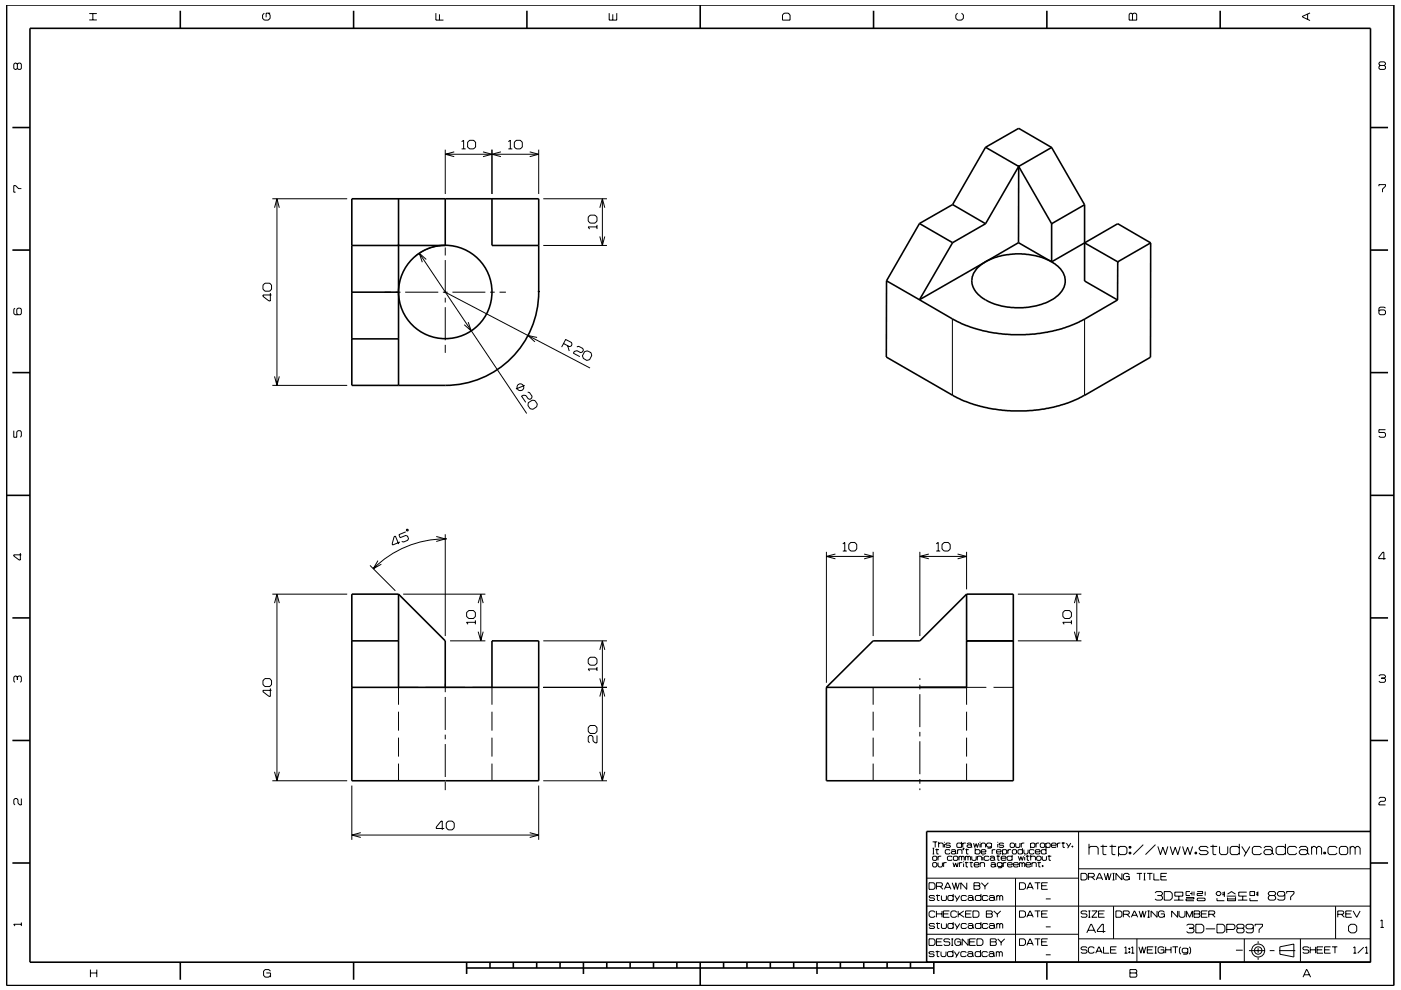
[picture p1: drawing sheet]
<svg xmlns="http://www.w3.org/2000/svg" width="297mm" height="210mm" viewBox="0 0 297 210" stroke-linecap="round" stroke-linejoin="round" font-family="sans-serif">
<g fill="none" stroke="#000" stroke-width=".21">
<path d="M3.7 13.6l-.3-.2h-.2l-.3 .2v.9l.3 .2 .5-.2M3.7 13.6l.2-.2h.4l.2 .2v.9l-.2 .2h-.4l-.2-.2M3.7 13.6v.9M18.9 4.2h1.6M18.9 2.9h1.6M19.7 2.9v1.3M56 2.8l-.3 .4v.7l.3 .4h.9l.4-.4v-.7l-.4-.4M57.3 2.8h-.9v.9M92.4 2.8v1.5h1.6M93.2 3v1.3M129.2 2.8v1.5h1.6v-1.5M129.9 3v1.3"/>
<path d="M166.3 2.8h.8l.4 .4v1.1h-1.6v-1.1zM203 2.8l-.4 .4v.7l.4 .4h.9l.4-.4v-.7l-.4-.4M239.6 2.8h.3l.2 .2 .3-.2h.3l.3 .2v1.3h-1.6v-1.3zM240.1 3v1.3M277.2 3v1.1M277.7 2.7l-1.6 .8v.1l1.6 .8M292.6 13.9l-.2-.3v-.2l.2-.3h.9l.2 .3v.2l-.2 .3M292.6 13.9l-.2 .2v.4l.2 .2h.9l.2-.2v-.4l-.2-.2M292.6 13.9h.9M94.4 31.7v9.4M94.4 32.7h19.8M96.3 32.2l-1.9 .5 1.9 .5"/>
<path d="M97.9 31.6h.8M97.9 30l.4-.2v1.8M99.1 30.2l.5-.4h.8l.4 .4v1l-.4 .4h-.8l-.5-.4zM102.4 32.2l1.9 .5-1.9 .5M104.3 31.7v9.4M106.2 32.2l-1.9 .5 1.9 .5M107.8 30l.4-.2v1.8M107.8 31.6h.8M109 30.2l.5-.4h.8l.4 .4v1l-.4 .4h-.8l-.5-.4zM112.3 32.2l1.9 .5-1.9 .5M114.2 31.7v9.4M292.4 39.5v-.3h1.3v.3l-.6 .6v.7"/>
<path d="M4.5 40h-.6l-.6-.6h-.4v1.4h.4M57.7 42.2h15.9M58.2 44.1l.5-1.9 .5 1.9M58.7 42.2v39.5M88.9 53.7l22.8 34M90.4 55l-1.5-1.3 .6 1.9M93.4 52.1a9.9 9.9 0 0 0-5.3 2.2M94.4 52.5v1.7M94.4 55.2v7M115.2 52.1h13.5M115.2 42.2h13.5M125.1 45.6h1l.5 .5v.8l-.5 .4h-1l-.4-.4v-.8z"/>
<path d="M126.6 47.7v.9M126.6 48.1h-1.9l.3 .5M127.2 50.2l.5 1.9 .5-1.9M127.2 44.1l.5-1.9 .5 1.9M127.7 42.2v9.9M3.2 65.4l-.3 .2v.9l.3 .3h1.1l.2-.3v-.9l-.2-.2h-.5l-.2 .2v.9l.2 .3M56.2 60.1h1l.4 .4v.8l-.4 .5h-1l-.5-.5v-.8zM57.3 62.1v1.7h-.3l-1.3-.9v-.3h1.9M58.2 79.8l.5 1.9 .5-1.9M81.5 62h1.4M83.9 62h1M84.5 61.9v.1"/>
<path d="M85.9 62h7M93.9 62h1M94.4 63.2v1M94.4 65.1v7.1M94.4 73.1v1.7M94.4 62l30.7 16.1M95.9 62h7M99.3 68.3l.6 1.9-1.5-1.3M103.9 62h1M105.9 62h1.4M113.9 71.6l-2-.4 1.5 1.3M119.5 72.9l1.2 .6 .4-.1 .2-.4-.1-.4-1.3-.6-.8 1.6"/>
<path d="M120.4 73.3l.3 1.2M122.3 73.6l.4-.2 .9 .5 .1 .4-.2 .4-.4 .1-.8-.4-.5 .1-.2 .4 1.3 .7M123.9 74.6l.6-.2 .8 .4 .2 .6-.5 .9-.6 .2-.7-.5-.2-.5zM201.9 67.6v16.2M230 67.7v16.2M293.7 65.4l-.2-.3h-.9l-.2 .3v1.1l.2 .3h.9l.2-.3v-.5l-.2-.3h-.9l-.2 .3M2.9 91.3v1.4h.7v-1.1l.2-.3h.5l.2 .3v.9l-.2 .2M57.7 81.7h15.9M110.9 81.7h.1M111.3 81.7l-1.9 .8M111.9 83.2l.4 .1 .5 .8-.1 .3-.3 .3-.4-.1-.5-.7-.5-.1-.4 .2 .9 1.3M112 85.4l.9-.5 .5 .1 .5 .7-.1 .6-.8 .5-.6-.1-.5-.7z"/>
<path d="M293.7 91.1h-1.3v.6h1.1l.2 .3v.5l-.2 .2h-.9l-.2-.2M4.3 117.3v1.5h-.2l-1.2-.9v-.2h1.6M78.4 119.9l5.4 5.4M80.1 118.9l-1 1.7 1.8-.9M84.8 115l-1.6 .6-.1-.2 .5-1.6 .2-.1 .7 1.7M86 112.8l-1.4 .6 .2 .6 1.2-.4 .4 .1 .2 .6-.2 .3-.8 .4-.4-.2M86.2 112.3h.3v.3h-.3zM92.5 113.8l1.9 .5-1.9 .5M94.4 114.3h.3a21.6 21.6 0 0 0-15.6 6.3M94.4 113.3v21.6M175.2 117v27.8M175.2 118h9.9"/>
<path d="M177.1 117.5l-1.9 .5 1.9 .5M178.7 116.9h.8M178.7 115.4l.4-.3v1.8M180 115.5l.4-.4h.8l.4 .4v1l-.4 .4h-.8l-.4-.4zM183.2 117.5l1.9 .5-1.9 .5M185.1 117v17.9M195 117v17.9M195 118h9.9M196.9 117.5l-1.9 .5 1.9 .5M198.5 115.4l.4-.3v1.8M198.5 116.9h.8M199.7 115.5l.5-.4h.8l.5 .4v1l-.5 .4h-.8l-.5-.4z"/>
<path d="M203 117.5l1.9 .5-1.9 .5M204.9 117v8M293.8 118.5h-1.5v-.3l.9-1.1h.2v1.6M57.7 126h15.9M58.2 127.9l.5-1.9 .5 1.9M58.7 126v39.6M85.5 126h17.4M95.4 135.9h7.5M98.9 129.9l.5-.4h1l.4 .4v.9l-.4 .4h-1l-.5-.4zM100.8 132h-1.9l.3 .4M100.8 131.6v.8M101.4 127.9l.5-1.9 .5 1.9"/>
<path d="M101.4 134l.5 1.9 .5-1.9M101.9 126v9.9M115.2 135.9h13.5M125.1 139.4h1l.5 .4v.9l-.5 .4h-1l-.4-.4v-.9zM127.2 137.8l.5-1.9 .5 1.9M127.7 135.9v29.7M215.8 135.9h13.5M215.8 126h13.5M225.8 129.5h.9l.5 .4v.9l-.5 .4h-.9l-.5-.4v-.9zM227.2 132h-1.9l.3 .4M227.2 131.6v.8M227.8 134l.5 1.9 .5-1.9"/>
<path d="M227.8 127.9l.5-1.9 .5 1.9M228.3 126v9.9M3.7 143.6l-.3-.2h-.2l-.3 .2v.9l.3 .2M3.7 143.6l.2-.2h.4l.2 .2v.9l-.2 .2M3.7 143.6v.6M56.2 143.9h1l.4 .5v.8l-.4 .4h-1l-.5-.4v-.8zM57.3 146v1.7h-.3l-1.3-1v-.3h1.9M84.5 151v4M84.5 156.5v4M88.7 145.8h-4.2v3.7M90.2 145.8h8.4M94.4 145v1.8"/>
<path d="M94.4 147.8v7M94.4 155.8v1M94.4 157.8v7M100.1 145.8h4.2v3.7M104.3 151v4M104.3 156.5v4M115.2 145.8h13.5M125.1 153.9h1l.5 .4v.8l-.5 .5h-1l-.4-.5v-.8zM126.6 156v1.6h-.5l-.4-.5v-.8l-.3-.3h-.4l-.3 .3v1l.3 .3M126.6 141.5v.8M126.6 141.9h-1.9l.3 .4M127.2 147.7l.5-1.9 .5 1.9"/>
<path d="M127.2 143.9l.5 1.9 .5-1.9M185.1 145.8v3.7M185.1 151v4M185.1 156.5v4M195 143.8v.4M195 145.2v1M195 147.2v7M195 155.2v1M195 157.2v7M204.9 151v4M204.9 156.5v4M209.1 145.8h-4.2v3.7"/>
<path d="M210.6 145.8h4.2M292.4 143.4l.2-.3h.9l.2 .3v.2l-.2 .2M292.9 143.8h.6M293.5 143.8l.2 .3v.4l-.2 .2h-.9l-.2-.2M4.5 169.4v1.3h-.3l-.4-.4v-.7l-.2-.2h-.4l-.3 .2v.9l.3 .2M57.7 165.6h15.9M58.2 163.7l.5 1.9 .5-1.9M74.6 166.6v11.5M74.6 177.1h39.6M76.5 176.6l-1.9 .5 1.9 .5M84.5 162v3.6M94.2 175.7h-1.7v-.3l1-1.2h.3v1.8"/>
<path d="M94.4 165.8v1.8M95 174.2h.9l.4 .4v.9l-.4 .5h-.9l-.4-.5v-.9zM104.3 162v3.6M112.3 176.6l1.9 .5-1.9 .5M114.2 166.6v11.5M115.2 165.6h13.5M127.2 163.7l.5 1.9 .5-1.9M185.1 162v3.6M195 165.2v1M195 167.2v.4M197.7 178.6h1M197.7 179.9h.4"/>
<path d="M197.9 179.9v1.2M198.3 178.6v1.1M198.6 180v1.1h.4M199 179l.2-.2h.6l.2 .2v.7M199 178.6v1.1M200.2 178.6v.1M200.2 179v.7M201.5 179l-.2-.2h-.6l-.2 .3 .2 .2h.6l.2 .3-.2 .1h-.6l-.2-.1M203.9 179l-.2-.2h-.7l-.1 .2v.6l.1 .1h.7l.2-.1M203.9 178.6v1.1M204.1 178.8v.9M204.2 179.9h.2l-.2 .4z"/>
<path d="M204.3 179.9l-.1 .4M204.8 178.8h-.5l-.2 .2M204.9 162v3.6M204.9 180v1.1h.4M205 179l.2-.2h.6l.2 .2v.6M206 179.4l-.2-.2h-.6l-.2 .2 .2 .3h.6l.2-.1M206 179.6l.1 .1M206.4 178.8l.3 .9 .3-.8 .2 .8 .3-.9M206.8 179.9v1.2M207.8 178.6v.1M207.8 179v.7M208 179l.2-.2h.5l.3 .2v.7"/>
<path d="M208 178.8v.9M210.2 179l-.2-.2h-.6l-.2 .2v.4l.2 .3h.6l.2-.3M210.2 178.8v.9l-.2 .2h-.6M211.5 178.6v.1M211.5 179v.7M212.8 179l-.2-.2h-.6l-.2 .3 .2 .2h.6l.2 .3-.2 .1h-.6l-.2-.1M214.3 178.8h.6l.2 .2v.6l-.2 .1h-.6l-.1-.1v-.6zM215.3 178.8v.8l.2 .1h.6l.1-.1v-.8M216.5 178.8v.9M216.8 179.9v1.2M217.2 178.8h-.5l-.2 .2M218.5 179l.2-.2h.5l.2 .2v.6l-.2 .1h-.5l-.2-.1"/>
<path d="M218.5 178.8v1.1M219.7 178.8v.9M220.3 178.8h-.5l-.1 .2M220.6 179l.2-.2h.5l.2 .2v.6l-.2 .1h-.5l-.2-.1zM221.7 179l.3-.2h.5l.2 .2v.6l-.2 .1h-.5l-.3-.1M221.7 178.8v1.1M221.8 179.9v1.2M222.9 179.3h1l-.1-.5h-.7l-.2 .2v.6l.2 .1h.7l.1-.1M224.2 178.8v.9M224.8 178.8h-.4l-.2 .2M225.1 178.8h.7M225.4 178.6v1.1h.4"/>
<path d="M226.1 178.8l.5 .8M227 178.8l-.6 1.1M227.3 179.4h.2v.3h-.2zM227.4 179.4v.3M228.7 176.4v27.7M230.9 179.9l.3-.4h1.3l.3 .4v1.4M230.9 179v2.3M233.3 179.5h1.4M233.8 179.2v1.9l.2 .2h.6M235.2 179.5h1.4M235.8 179.2v1.9l.2 .2h.5M237.1 179.9l.4-.4h1l.4 .4v1l-.4 .4h-1l-.4-.4"/>
<path d="M237.1 179.5v2.1M239.4 179.5h.4v.4h-.4zM239.6 179.5v.4M242.4 179.2l-2.1 2.1M245 179.2l-2.1 2.1M245.5 179.5l.5 1.8 .5-1.6 .6 1.6 .5-1.8M248.1 179.5l.5 1.8 .6-1.6 .5 1.6 .5-1.8M250.7 179.5l.5 1.8 .6-1.6 .5 1.6 .6-1.8M256.2 179.9l-.4-.4h-1.2l-.4 .4 .4 .5h1.2l.4 .5-.4 .4h-1.2l-.4-.4M256.6 179.5h1.5M257.2 179.2v1.9l.1 .2h.6M258.6 179.5v1.4l.3 .4h1.1l.3-.4v-1.4"/>
<path d="M262.8 179.9l-.4-.4h-1.2l-.4 .4v1l.4 .4h1.2l.4-.4M262.8 179v2.3M263.3 179.5l.9 1.4M265 179.5l-1.2 2.1M267.5 179.9l-.4-.4h-1.2l-.4 .4v1l.4 .4h1.2l.4-.4M268 179.9l.3-.4h1.1l.3 .4v1M272.5 179.9l-.3-.4h-1.3l-.3 .4v1l.3 .4h1.3l.3-.4M272.5 179v2.3M274.9 179.9l-.3-.4h-1.2l-.4 .4v1l.4 .4h1.2l.3-.4M275.5 179.9l.3-.4h1.1l.3 .4v1M278.1 179.9l.3-.4h.4l.3 .4M278.1 179.5v1.8"/>
<path d="M279.1 179.9l.4-.4h.3l.4 .4v1.4M279.1 179.9v1.4M283.5 179.9l-.4-.4h-1.2l-.3 .4v1l.3 .4h1.2l.4-.4M284.3 179.5h1.1l.3 .4v1l-.3 .4h-1.1l-.3-.4v-1zM286.3 179.9l.3-.4h.3l.4 .4M286.3 179.5v1.8M287.3 179.9l.4-.4h.3l.4 .4v1.4M287.3 179.9v1.4M292.4 169.4l.2-.3h.9l.2 .3v.3l-.2 .3h-.8l-.3 .3v.4h1.3M4.5 195.7v.7M4.5 196h-1.6l.3 .4M196.5 198.2h32.2"/>
<path d="M196.5 192.2h94.1M196.6 186.3h32.1M197 199.1h.9l.3 .4v.7l-.3 .3h-.9zM197 187.2h.9l.3 .4v.7l-.3 .3h-.9zM197.7 181.1h.4M197.7 181.8l.2-.2h.6l.1 .2v.5l-.1 .2h-.6l-.2-.2zM197.7 183.1l.2-.1h.6l.1 .1v.6l-.1 .2h-.6l-.2-.2zM198.2 190.2l-.2-.3h-.8l-.2 .3 .2 .3h.8l.2 .3-.2 .2h-.8l-.2-.2M198.2 196.1l-.2-.2h-.8l-.2 .2 .2 .3h.8l.2 .2-.2 .3h-.8l-.2-.2M198.2 193.5l-.2-.3h-.7l-.3 .3v.8l.3 .3h.7l.2-.3M198.3 180.2h.8M198.5 189.9h.8"/>
<path d="M198.5 195.9h.8M198.5 188h1.1l.2-.2v-.4l-.2-.2h-1.1v1.4M198.5 199.8h1.1M198.5 193.2v1.4M198.5 193.8h1.2M198.7 189.7v1.2l.5 .1M198.7 195.7v1.1l.5 .1M198.9 183v.7l.2 .2h.5l.2-.2v-.7M198.9 181.6v.9M199.3 188l.6 .6M199.6 181.6h-.5l-.2 .2M199.6 189.9v.9l.2 .2h.6l.3-.2v-.9"/>
<path d="M199.6 195.9v.8l.2 .2h.6l.3-.2v-.8M199.7 193.2v1.4M199.8 199.1h-1.3v1.4h1.3M200 193.8h1.1M200.1 183v.9M200.2 188.6l.7-1.4h.1l.6 1.4M200.4 188.2h1M200.7 183h-.5l-.1 .1M201.3 193.2h-1.3v1.4h1.3M201.4 199.3l-.2-.2h-.9l-.2 .5 .2 .2h.9l.2 .2v.3l-.2 .2h-.9l-.2-.2M201.4 180.4l-.1-.2h-.7l-.2 .2v.5l.2 .2h.7l.1-.2M201.7 180.4l.2-.2h.5l.2 .2v.5"/>
<path d="M201.7 199.1h.4M201.9 199.1v1.4M201.9 187.2l.5 1.4 .2-1.4 .4 1.4 .4-1.4M201.9 181.8l-.2-.2h-.7l-.1 .2v.5l.1 .2h.7l.2-.2M202.1 183l.2 .9 .3-.9 .3 .9 .3-.9M202.1 190.2l-.2-.3h-.7l-.2 .3v.6l.2 .2h.7l.2-.2M202.1 196.1l-.2-.2h-.7l-.2 .2v.6l.2 .2h.7l.2-.2M202.1 189.6v1.4M202.1 195.6v1.3M202.1 181.8l.2-.2h.6l.2 .2v.5l-.2 .2h-.6l-.2-.2zM202.4 189.9l.5 .9M202.4 195.9l.5 .8"/>
<path d="M202.6 180.8l-.2-.2h-.5l-.2 .2 .2 .3h.5l.2-.2M202.6 180.9l.2 .2M202.9 193.5l-.3-.3h-.7l-.3 .3v.8l.3 .3h.7l.3-.3M202.9 199.8h.8v.7M203 180.4l.2-.2h.6l.2 .2v.7M203 180.2v.9M203.2 193.2v1.4M203.3 181.8l.2-.2 .4 .2M203.3 181.6v.9M203.4 193.8l1 .8M203.4 183v.9M203.5 189.9l-.8 1.3"/>
<path d="M203.5 195.9l-.8 1.2M203.7 199.5l-.3-.4h-.7l-.3 .4v.7l.3 .3h.7l.3-.3M203.9 181.8v.7M203.9 181.8l.1-.2 .4 .2v.7M204 183h-.4l-.2 .1M204.3 182.7v.2M204.3 183.1v.8M204.3 193.2l-1.1 .8M204.6 183h.7M204.7 180.2h.7M204.7 181.6v.9M204.7 181.8l.1-.2 .4 .2"/>
<path d="M204.7 193.8h1.1M204.8 182.8v1l.4 .1M204.9 190.2l-.2-.3h-.7l-.2 .3v.6l.2 .2h.7l.2-.2M204.9 196.1l-.2-.2h-.7l-.2 .2v.6l.2 .2h.7l.2-.2M205 187.2v1.4l-1.3-1.4v1.4M205.2 190.2l.2-.3h.7l.2 .3v.6M205.2 196.1l.2-.2h.7l.2 .2v.6M205.2 181.8v.7M205.2 181.8l.2-.2 .4 .2v.7M205.3 199.1v1.4l-1.3-1.4v1.4M205.6 183h.7M205.6 199.8h1"/>
<path d="M205.9 182.8v1l.3 .1M206 193.2h-1.3v1.4h1.3M206 181.6v.7l.2 .2h.6l.2-.2v-.7M206.3 193.2h1l.3 .3v.8l-.3 .3h-1zM206.3 190.6l-.2-.2h-.7l-.2 .2 .2 .4h.7l.2-.2M206.3 196.5l-.2-.2h-.7l-.2 .2 .2 .4h.7l.2-.2M206.3 190.8l.2 .2M206.3 196.7l.2 .2M206.5 187.2h1.1l.2 .2-.2 .5 .2 .2v.3l-.2 .2h-1.1zM206.5 187.9h1.1M206.5 183.4h1.1l-.2-.4h-.7l-.2 .1v.6l.2 .2h.7l.2-.2M206.8 180.4l.1-.2h.7l.2 .2v.5l-.2 .2h-.7l-.1-.2"/>
<path d="M206.8 199.1h-1.2v1.4h1.2M207.1 199.1h1l.3 .4v.7l-.3 .3h-1zM207.2 181.8l.2-.2h.5l.2 .2v.7M207.2 181.6v.9M207.8 183.1l.2-.1h.6l.1 .1v.8M207.8 183v.9M208 190.2l-.2-.3h-.8l-.2 .3v.6l.2 .2h.8l.2-.2M208 196.1l-.2-.2h-.8l-.2 .2v.6l.2 .2h.8l.2-.2M208 189.6v1.4M208 195.6v1.3M208 180.7h1v-.3l-.2-.2h-.6l-.2 .2v.5l.2 .2h.6l.2-.2M208.1 187.2l.7 .8"/>
<path d="M208.4 181.3v.2M208.4 181.8v.7M208.8 188v.6M209.1 193.2h1.1l.2 .2-.2 .4 .2 .2v.3l-.2 .3h-1.1zM209.1 193.8h1.1M209.5 190.2l-.3-.3h-.7l-.2 .3v.6l.2 .2h.7l.3-.2M209.5 196.1l-.3-.2h-.7l-.2 .2v.6l.2 .2h.7l.3-.2M209.5 187.2l-.7 .8M209.7 181.8l-.2-.2h-.7l-.1 .2v.5l.1 .2h.7l.2-.2M209.7 190.2l.3-.3h.6l.2 .3v.6M209.7 196.1l.3-.2h.6l.2 .2v.6M209.9 181.8l.2-.2h.5l.3 .2v.5"/>
<path d="M210 199.1h1l.2 .2-.2 .5 .2 .2v.3l-.2 .2h-1zM210 199.8h1M210.1 183.1l.2-.1h.5l.2 .1v.6M210.4 180.2v.9M210.7 193.2l.8 .7M210.8 190.6l-.2-.2h-.6l-.3 .2v.2l.3 .2h.6l.2-.2M210.8 196.5l-.2-.2h-.6l-.3 .2v.2l.3 .2h.6l.2-.2M210.8 190.8l.2 .2M210.8 196.7l.2 .2M210.9 182.2l-.3-.3h-.5l-.2 .3 .2 .3h.5l.3-.2M210.9 182.3l.1 .2M211 183.5l-.2-.2h-.5l-.2 .2 .2 .4h.5l.2-.2"/>
<path d="M211 183.7l.2 .2M211 180.2h-.4l-.2 .2M211.3 181.6h.7M211.3 180.7h1l-.2-.5h-.6l-.2 .2v.5l.2 .2h.6l.2-.2M211.3 190.2l.2-.3 .5 .3M211.3 189.9v1.1M211.3 195.9v1M211.3 196.1l.2-.2 .5 .2M211.5 193.9v.7M211.5 199.1l.8 .8M211.6 181.4v1l.3 .1M212 190.2l.2-.3 .4 .3v.8"/>
<path d="M212 190.2v.8M212 196.1v.8M212 196.1l.2-.2 .4 .2v.8M212.2 193.2l-.7 .7M212.3 182h1v-.2l-.2-.2h-.6l-.2 .2v.5l.2 .2h.6l.2-.2M212.3 199.9v.6M212.5 183.1l-.2-.1h-.7l-.2 .1v.5l.2 .2h.7l.2-.2M212.5 183v.9l-.2 .2h-.7M212.6 180.4l.1-.2h.6l.1 .2v.5l-.1 .2h-.6l-.1-.2M212.6 180.2v1.1M212.7 183v.9M213 199.1l-.7 .8"/>
<path d="M213.4 183h-.5l-.2 .1M213.6 183.4h1l-.1-.4h-.7l-.2 .1v.6l.2 .2h.7l.1-.2M213.7 180.2v.9M214.4 180.2h-.5l-.2 .2M214.6 181.8l-.2-.2h-.7l-.2 .2v.5l.2 .2h.7l.2-.2M214.6 181.3v1.2M214.6 180.4l.2-.2h.5l.2 .2v.5l-.2 .2h-.5l-.2-.2zM214.9 183.4h1l-.2-.4h-.6l-.2 .1v.6l.2 .2h.6l.2-.2M215.3 186.3v17.8M215.9 181.6l.3 .9 .2-.8 .3 .8 .3-.9M216.2 183v.9M216.2 183.1l.2-.1 .3 .1"/>
<path d="M216.2 199.1h.9l.3 .4v.7l-.3 .3h-.9zM216.2 187.2h.9l.3 .4v.7l-.3 .3h-.9zM216.2 193.2h.9l.3 .3v.8l-.3 .3h-.9zM216.7 183.1l.2-.1 .4 .1v.8M216.7 183.1v.8M216.8 180.4l-.2-.2h-.6l-.2 .2v.5l.2 .2h.6l.2-.2M217.1 180.2v.7l.2 .2h.5l.2-.2v-.7M217.3 181.3v.2M217.3 181.8v.7M217.5 183.4h1l-.1-.4h-.7l-.2 .1v.6l.2 .2h.7l.1-.2M217.5 181.6h.8M217.7 194.6l.7-1.4 .7 1.4"/>
<path d="M217.7 188.6l.7-1.4 .7 1.4M217.8 181.4v1l.4 .1M217.9 194.1h1M217.9 188.2h1M218.5 181.8l.2-.2h.6l.2 .2v.7M218.5 181.3v1.2M218.8 183.1l.2-.1h.5l.2 .1v.8M218.8 183v.9M219.2 180.4l-.1-.2h-.7l-.2 .2v.5l.2 .2h.7l.1-.2M219.4 199.1h1.2M219.4 193.2h1.2M219.4 187.2h1.2"/>
<path d="M219.5 180.7h1l-.2-.5h-.6l-.2 .2v.5l.2 .2h.6l.2-.2M219.8 181.8l.2-.2h.5l.2 .2v.5l-.2 .2h-.5l-.2-.2zM220 183h.7M220 187.2v1.4M220 193.2v1.4M220 199.1v1.4M220.3 182.8v1l.3 .1M220.8 199.8h1.1M220.8 193.8h1.1M220.8 187.9h1.1M221 183.6h.1v.2h-.1zM221 181.6v.7l.1 .2h.6l.2-.2v-.7"/>
<path d="M221.1 183.6v.2M221.7 196.6h1.1M221.7 190.7h1.1M221.8 180.4l-.2-.2h-.6l-.2 .2v.5l.2 .2h.6l.2-.2M222.1 199.1h-1.3v1.4h1.3M222.1 187.2h-1.3v1.4h1.3M222.1 193.2h-1.3v1.4h1.3M222.1 181.6h.8M222.4 181.4v1l.4 .1M228.7 199.1h61.9M228.7 184.3h61.9M229.2 185.2h.9l.4 .4v.7l-.4 .3h-.9z"/>
<path d="M230.4 197.9l.9-1.9h.1l.9 1.9M230.5 193.4l-.2-.2h-.9l-.2 .2 .2 .4h.9l.2 .2v.3l-.2 .3h-.9l-.2-.3M230.7 197.3h1.3M230.8 186h1l.2-.2v-.3l-.2-.3h-1v1.4M230.8 193.2h.4M230.8 194.6h.4M231 193.2v1.4M231.5 186l.6 .6M231.5 193.2h1.1l-1.1 1.4h1.1M232.4 186.6l.6-1.4h.2l.6 1.4M232.6 186.2h1M232.9 193.8h1.1"/>
<path d="M234.1 185.2l.4 1.4 .4-1.4 .3 1.4 .4-1.4M234.2 193.2h-1.3v1.4h1.3M234.4 197.6h-1.7v-.3l.9-1.3h.3v1.9M235.9 185.2h.4M235.9 186.6h.4M236.1 185.2v1.4M236.1 192.2v6.9M236.6 193.2h1l.3 .3v.8l-.3 .3h-1zM237.9 185.2v1.4l-1.3-1.4v1.4M238.2 193.9h1l.2-.2v-.3l-.2-.2h-1v1.4M238.7 185.9h.7v.7M238.9 193.9l.7 .7"/>
<path d="M239.4 180.8h.4v.3h-.4zM239.4 185.6l-.3-.4h-.6l-.3 .4v.7l.3 .3h.6l.3-.3M239.6 180.8v.3M239.9 194.6l.6-1.4 .7 1.4M240.1 194.1h.9M241 185.2h1.1M241 199.1v5M241.5 193.2l.4 1.4 .4-1.4 .3 1.4 .4-1.4M241.6 185.2v1.4M242.5 185.2h.4M242.5 186.6h.4M242.7 185.2v1.4"/>
<path d="M243.2 185.2h1.1M243.3 193.2h.5M243.3 194.6h.5M243.5 193.2v1.4M243.8 185.2v1.4M244.6 185.2v1.4h1.2M244.9 189.4l.3-.3h1l.3 .3v.2l-.3 .3M245.3 193.2v1.4l-1.2-1.4v1.4M245.4 189.9h.8M246.1 193.8h.8v.8M246.1 185.9h1.1M246.2 189.9l.3 .3v.5l-.3 .2h-1l-.3-.2"/>
<path d="M246.8 189.1h1.3l.4 .4v1l-.4 .4h-1.3zM246.9 193.5l-.4-.3h-.6l-.3 .3v.8l.3 .3h.6l.4-.3M247.4 185.2h-1.3v1.4h1.3M248.9 190.9h2M249.1 189.2h1.7v.9h-1.7zM249.7 193.2v1.4l-1.3-1.4v1.4M249.9 190.1v.8M250 193.2v1.1l.3 .3h.6l.3-.3v-1.1M251.5 190.4h1.6v.3h-1.6v.3h1.6M251.5 194.6v-1.4l.7 1.4 .6-1.4v1.4M251.6 196.3l.3-.3h1l.3 .3v.3l-.3 .3M252.1 196.9h.8"/>
<path d="M252.3 189.1h-.8v.8h.8M252.3 189.5h.4M252.7 189.1v.8M252.9 196.9l.3 .2v.5l-.3 .3h-1l-.3-.3M253.1 193.2h1.1l.2 .2-.2 .4 .2 .3v.2l-.2 .3h-1.1zM253.1 193.8h1.1M253.2 189.1v.8M253.4 180.8h.3v.3h-.3zM253.5 196h1.3l.4 .5v.9l-.4 .5h-1.3zM253.5 180.8v.3M253.8 189.1h1.2v.4h-1.2v.4h1.2M254 190.5h1.4l.1 .4-.1 .1h-1.4l-.2-.1z"/>
<path d="M254.7 193.8h1.1M255.5 189.1v.8M255.6 197h2M256 193.2h-1.3v1.4h1.3M256.3 193.9h1l.3-.2v-.3l-.3-.2h-1v1.4M257 193.9l.6 .7M258 196h1.3l.4 .5v.9l-.4 .5h-1.3zM258 190.5v.5h1.6M258.1 189.1h.5l.3 .3v.2l-.3 .3h-.5l-.2-.3v-.2zM259.1 189.4h.5M259.1 189.8h.5M259.6 189.1v1.1"/>
<path d="M260.1 190.1h2M260.1 197.1h1.4l.3-.2v-.6l-.3-.3h-1.4v1.9M260.3 190.7h1.7M260.3 190.4v.6h1.7v-.6M260.3 189.6l.8-.5 .9 .5M262.5 196.9l-.3 .2v.5l.3 .3h1l.3-.3v-.5l-.3-.2M262.5 196.9l-.3-.3v-.3l.3-.3h1l.3 .3v.3l-.3 .3M262.5 196.9h1M262.5 190.9h2M263.5 190.1v.8M263.8 199.1v5M264.3 189.2h-1.7v.9h1.7"/>
<path d="M265 189.1h1v.8h-1zM265 190.5v.5h1.7M265.7 196.7l-.3 .3h-.9l-.3-.3v-.4l.3-.3h.9l.3 .3v1.3l-.3 .3h-.9l-.3-.3M266.1 196.5v-.5h1.6v.5l-.7 .6v.8M266.3 189.4h.4M266.3 189.8h.4M266.7 189.1v1M266.7 199.6v.5M269.2 189.9h1M269.2 189.9l-.3-.3v-.2l.3-.3h1l.3 .3v.2l-.3 .3M269.2 189.9l-.3 .3v.5l.3 .2h1l.3-.2v-.5l-.3-.3M269.7 180.6l-.3-.4h-1.1l-.3 .4v.3l.3 .4h1.1l.3-.4"/>
<path d="M269.7 180.9l.4 .4M272.4 189.8l-.3 .3h-1l-.3-.3v-.4l.3-.3h1l.3 .3v1.3l-.3 .2h-1l-.3-.2M272.8 189.5v-.4h1.6v.4l-.8 .7v.7M275.7 199.1v5M277.2 180.6l-.3-.4h-1.1l-.3 .4v.3l.3 .4h1.1l.3-.4M277.2 180.9l.4 .4M280.7 180.8h.3v.3h-.3zM280.9 180.8v.3M283.2 192.2v6.9M283.6 193.9h1.1l.2-.2v-.3l-.2-.2h-1.1v1.4M284.4 193.9l.6 .7M285.3 193.8h1.1"/>
<path d="M285.9 196.5l.5-.5h.8l.5 .5v.9l-.5 .5h-.8l-.5-.5zM286.6 193.2h-1.3v1.4h1.3M286.9 193.2l.8 1.4 .7-1.4M292.7 195.4l.3-.3v1.6M292.7 196.7h.7M19.2 206.4h1.3M19.2 205.7v1.6M20.5 205.7v1.6M56.5 206.4h.9v.9M57.4 206l-.4-.4h-.8l-.3 .4v.9l.3 .4h.8l.4-.4M198.1 202l-.2-.2h-.8l-.2 .2 .2 .3h.8l.2 .3-.2 .3h-.8l-.2-.2M198.4 201.8h.8"/>
<path d="M198.7 201.6v1.2l.4 .1M199.5 201.8v.9l.2 .2h.7l.2-.2v-.9M201.7 200.5h.4M202.1 202l-.3-.2h-.7l-.2 .2v.7l.2 .2h.7l.3-.2M202.1 201.5v1.4M202.3 201.8l.6 .9M203.4 201.8l-.8 1.3M204.9 202l-.3-.2h-.7l-.2 .2v.7l.2 .2h.7l.3-.2M205.1 202.1l.3-.3h.6l.2 .3v.6M206.2 202.5l-.2-.2h-.6l-.3 .2v.2l.3 .2h.6l.2-.2M206.2 202.7l.3 .2M207.9 202.1l-.2-.3h-.7l-.2 .3v.6l.2 .2h.7l.2-.2"/>
<path d="M207.9 201.5v1.4M209.4 202.1l-.2-.3h-.8l-.2 .3v.6l.2 .2h.8l.2-.2M209.7 202.1l.2-.3h.6l.2 .3v.6M210.7 202.5l-.2-.2h-.6l-.2 .2 .2 .4h.6l.2-.2M210.7 202.7l.2 .2M211.2 201.8v1.1M211.2 202.1l.2-.3 .5 .3M211.9 202.1l.2-.3 .4 .3v.8M211.9 202.1v.8M217.7 200.5l.7-1.4 .7 1.4M217.9 200.1h1M221.7 202.5h1.1"/>
<path d="M230.5 201l-.2-.2h-.9l-.2 .4 .2 .3h.9l.2 .2v.3l-.2 .2h-.9l-.2-.2M232 201.1l-.3-.3h-.6l-.3 .3v.8l.3 .3h.6l.3-.3M232.3 202.2l.7-1.4 .7 1.4M232.5 201.8h1M234 200.8v1.4h1.2M235.5 201.5h1M236.7 200.8h-1.2v1.4h1.2M238.4 202.2h.7M238.4 201l.3-.2v1.4M239.3 201.1h.3v.2h-.3zM239.3 201.9h.3v.2h-.3zM239.4 201.1v.2"/>
<path d="M239.4 201.9v.2M239.6 205.6h1.2l.2 .3-.2 .5 .2 .2v.4l-.2 .3h-1.2zM239.6 206.4h1.2M239.9 202.2h.6M239.9 201l.3-.2v1.4M241.5 200.8l.4 1.4 .3-1.4 .3 1.4 .4-1.4M243.2 201.5h1.1M244.5 200.8h-1.3v1.4h1.3M244.8 200.8h.4M244.8 202.2h.4M245 200.8v1.4M246.1 201.5h.7v.7"/>
<path d="M246.8 201.1l-.3-.3h-.6l-.4 .3v.8l.4 .3h.6l.3-.3M247.1 201.5h1.2M247.1 200.8v1.4M248.3 200.8v1.4M248.6 200.8h1.2M249.2 200.8v1.4M250.4 200.8a1.09 1.09 0 0 0 0 1.6M251.8 201.3l-.2-.2h-.7l-.2 .2v.6l.2 .2h.7l.2-.2M251.8 201.1v1.1l-.2 .2h-.7M252.1 200.8a1.1 1.1 0 0 1 0 1.6M262 201.5h1.5M264.8 201.6h3.4"/>
<path d="M266.7 201.1v1M266.7 203.1v.5M269.2 201.6h1M271.2 201.6h3.4M274.3 203l-2.9-.6v-1.6l2.9-.6v2.8M276.3 207.3l.7-1.6h.1l.8 1.6M276.5 206.8h1.1M277.5 201l-.2-.2h-.9l-.2 .4 .2 .3h.9l.2 .2v.3l-.2 .2h-.9l-.2-.2M277.8 201.5h1.1M277.8 200.8v1.4M278.9 200.8v1.4M279.2 201.5h1.1"/>
<path d="M280.5 200.8h-1.3v1.4h1.3M280.8 201.5h1.1M282.1 200.8h-1.3v1.4h1.3M282.4 200.8h1.1M283 200.8v1.4M286.9 202.2h.7M286.9 201l.4-.2v1.4M289.1 200.9l-1.2 1.3M289.4 202.2h.7M289.4 201l.4-.2v1.4"/>
<circle cx="110.3" cy="82.1" r=".73"/>
<circle cx="266.8" cy="201.6" r="1.38"/>
<circle cx="266.8" cy="201.6" r=".79"/>
</g>
<g fill="none" stroke="#000" stroke-width=".34">
<path d="M1.4 1.1h294.1v207.9h-294.1zM6.4 6h284.2v198.1h-284.3zM38.2 2.3v3.7M75 2.3v3.7M111.7 2.3v3.7M148.5 1.1v4.9M185.2 2.3v3.7M222 2.3v3.7M258.7 2.3v3.7M2.6 27h3.7M209 31.2l-7 12.2M209 31.2l7 4.1"/>
<path d="M209 31.2l7-4 7 4.1M216 35.3l-.1 16.2M216 35.3l7 12.1M216 35.3l-7 12.2M223 31.3l-7 4M223 31.3l7 12.1M290.6 27h3.7M2.6 53h3.7M84.5 42.2v39.5M94.4 42.2v9.9h-19.8M104.3 42.2v9.9h9.9M188 59.6l-.1 16.1 14.4 8.3 1.9 1 2.3 .8 3.7 .9 4.2 .5h3.2l2.5-.3 4.5-.8 1.7-.6 3-1.3 14.6-8.4"/>
<path d="M188 59.6l6.9 4M194.9 47.4l-6.9 12.2M194.9 47.4l7.1 4.1M202 51.5l-7.1 12.1M202 43.4l-7.1 4M202 43.4l7 4.1M207.3 56.7a13.5 13.5 0 0 1 10.9-2.7l2.8 .6a7 7 0 0 1 4.8 4.1 4.6 4.6 0 0 1-2.7 4.8l-1.5 .8-1.8 .6-1.9 .3-2.7 .1-1.5-.2-2.4-.5-2.6-1.1a4.5 4.5 0 0 1-2.5-4.9l.3-.7zM209 47.5l-7 4M215.9 51.5l-21 12.1M215.9 51.5l7.1 4M223 47.5v8M230 43.4v16.2l6.9 4"/>
<path d="M230 51.5l7 4M230 51.5l-7 4M230 43.4l-7 4.1M237 55.5l-.1 8.1M244 51.5l-.1 24.3M244 51.5l-7-4-7 4M244 51.5l-7 4M290.6 53h3.7M2.6 79h3.7M74.6 71.9h9.9M84.5 61.9a9.9 9.9 0 0 1 10-9.9h-.1a9.9 9.9 0 0 1 9.9 9.9 9.9 9.9 0 0 1-9.9 9.9 9.9 9.9 0 0 1-9.9-9.8h-9.9M114.2 61.9v-.2a19.8 19.8 0 0 1-19.8 20h-19.8v-39.5h39.6v19.8"/>
<path d="M194.9 63.6l7.4 4.3 2.5 1.1 4.7 1.4 4.9 .6 5-.1 2.6-.4 3-.7 3.8-1.5 8.1-4.7M290.6 79h3.7M1.4 105.1h4.9M290.6 105.1h4.9M2.6 131.1h3.7M74.6 135.9h9.9M84.5 126h-9.9v39.6h39.6v-29.7h-9.9v9.9M84.5 126l9.9 9.9v9.9M84.5 126v19.8M204.9 126l-9.9 9.9h-9.9l-9.9 9.9M204.9 126v19.8h-29.7M204.9 126h9.9v39.6h-39.6v-19.8"/>
<path d="M204.9 135.9h9.9M290.6 131.1h3.7M2.6 157.1h3.7M74.6 145.8h39.6M290.6 157.1h3.7M290.6 176.4h-94.1v27.7M2.6 183h3.7M290.6 183h3.7M38.2 204.1v3.7M75 204.1v3.7M98.9 205.3h99.1M98.9 204.1v2.5"/>
<path d="M103.9 204.1v1.2M108.8 204.1v1.2M113.8 204.1v1.2M118.7 204.1v1.2M123.7 204.1v2.5M128.6 204.1v1.2M133.6 204.1v1.2M138.6 204.1v1.2M143.5 204.1v1.2M148.5 204.1v4.9M153.4 204.1v1.2M158.4 204.1v1.2"/>
<path d="M163.3 204.1v1.2M168.3 204.1v1.2M173.2 204.1v2.5M178.2 204.1v1.2M183.1 204.1v1.2M188.1 204.1v1.2M193 204.1v1.2M198 204.1v2.5M222 204.1v3.7M258.7 204.1v3.7"/>
</g>
</svg>
